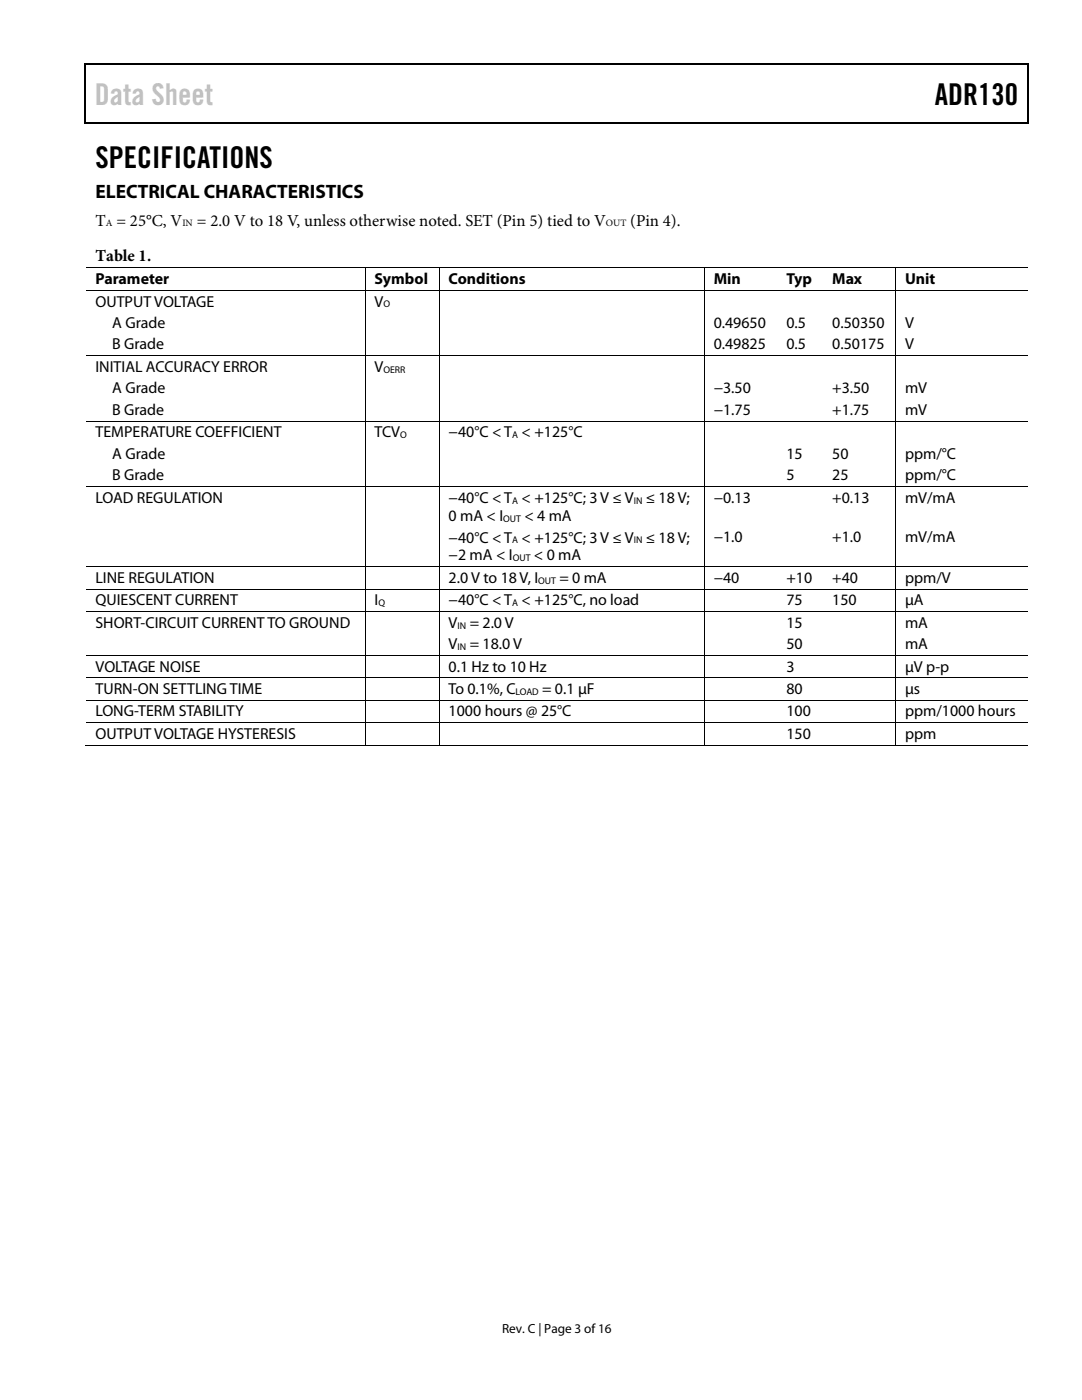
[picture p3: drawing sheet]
<svg xmlns="http://www.w3.org/2000/svg" width="216mm" height="279mm" viewBox="0 0 216 279" stroke-linecap="round" stroke-linejoin="round" font-family="sans-serif">
<defs><g id="words">
<text font-size="6" fill="#c1c1c1" x="18.9" y="21">Data Sheet</text>
<g font-size="6">
<text x="186.5" y="21">ADR130</text>
<text x="19" y="33.6">SPECIFICATIONS</text>
</g>
<text font-size="3.9" x="19" y="39.6">ELECTRICAL CHARACTERISTICS</text>
<g font-size="3.3">
<text x="19" y="45">T = 25°C, V</text>
<text x="39.3" y="45">= 2.0 V to 18 V, unless otherwise noted. SET (Pin 5) tied to V</text>
<text x="125.8" y="45">(Pin 4).</text>
<text x="19.1" y="52.1">Table 1.</text>
</g>
<g font-size="3.2">
<text x="19" y="56.7">Parameter</text>
<text x="74.7" y="56.7">Symbol</text>
<text x="89.5" y="56.7">Conditions</text>
<text x="142.4" y="56.7">Min</text>
<text x="156.9" y="56.7">Typ</text>
<text x="166.1" y="56.7">Max</text>
<text x="180.6" y="56.7">Unit</text>
<text x="19" y="61.2">OUTPUT VOLTAGE</text>
<text x="22.4" y="65.4">A Grade</text>
<text x="74.7" y="61.2">V</text>
<text x="142.4" y="65.4">0.49650</text>
<text x="156.9" y="65.4">0.5</text>
<text x="166.1" y="65.4">0.50350</text>
<text x="180.6" y="65.4">V</text>
<text x="22.4" y="69.7">B Grade</text>
<text x="142.4" y="69.7">0.49825</text>
<text x="156.9" y="69.7">0.5</text>
<text x="166.1" y="69.7">0.50175</text>
<text x="180.6" y="69.7">V</text>
<text x="19" y="74.2">INITIAL ACCURACY ERROR</text>
<text x="74.7" y="74.2">V</text>
<text x="22.4" y="78.5">A Grade</text>
<text x="22.4" y="82.8">B Grade</text>
<text x="142.4" y="78.5">−3.50</text>
<text x="142.4" y="82.8">−1.75</text>
<text x="166.1" y="78.5">+3.50</text>
<text x="166.1" y="82.8">+1.75</text>
<text x="180.6" y="78.5">mV</text>
<text x="180.6" y="82.8">mV</text>
<text x="19" y="87.3">TEMPERATURE COEFFICIENT</text>
<text x="74.7" y="87.3">TCV</text>
<text x="89.5" y="87.3">−40°C &lt; T &lt; +125°C</text>
<text x="22.4" y="91.6">A Grade</text>
<text x="22.4" y="95.9">B Grade</text>
<text x="156.9" y="91.6">15</text>
<text x="156.9" y="95.9">5</text>
<text x="166.1" y="91.6">50</text>
<text x="166.1" y="95.9">25</text>
<text x="180.6" y="91.6">ppm/°C</text>
<text x="180.6" y="95.9">ppm/°C</text>
<text x="19" y="100.4">LOAD REGULATION</text>
<text x="89.5" y="100.4">−40°C &lt; T &lt; +125°C; 3 V ≤ V</text>
<text x="128.9" y="100.4">≤ 18 V;</text>
<text x="142.4" y="100.4">−0.13</text>
<text x="166.1" y="100.4">+0.13</text>
<text x="180.6" y="100.4">mV/mA</text>
<text x="89.5" y="104">0 mA &lt; I</text>
<text x="104.6" y="104">&lt; 4 mA</text>
<text x="89.5" y="108.3">−40°C &lt; T &lt; +125°C; 3 V ≤ V</text>
<text x="89.5" y="111.8">−2 mA &lt; I</text>
<text x="106.6" y="111.8">&lt; 0 mA</text>
<text x="128.9" y="108.3">≤ 18 V;</text>
<text x="142.4" y="108.2">−1.0</text>
<text x="166.1" y="108.2">+1.0</text>
<text x="180.6" y="108.2">mV/mA</text>
<text x="19" y="116.3">LINE REGULATION</text>
<text x="89.5" y="116.3">2.0 V to 18V, I</text>
<text x="111.6" y="116.3">= 0 mA</text>
<text x="142.4" y="116.3">−40</text>
<text x="156.9" y="116.3">+10</text>
<text x="166.1" y="116.3">+40</text>
<text x="180.6" y="116.3">ppm/V</text>
<text x="19" y="120.8">QUIESCENT CURRENT</text>
<text x="19" y="125.3">SHORT-CIRCUIT CURRENT TO GROUND</text>
<text x="74.7" y="120.8">I</text>
<text x="89.5" y="120.8">−40°C &lt; T &lt; +125°C, no load</text>
<text x="89.5" y="125.3">V</text>
<text x="93.7" y="125.3">= 2.0 V</text>
<text x="156.9" y="120.8">75</text>
<text x="156.9" y="125.3">15</text>
<text x="166.1" y="120.8">150</text>
<text x="180.6" y="120.8">µA</text>
<text x="180.6" y="125.3">mA</text>
<text x="89.5" y="129.6">V</text>
<text x="93.7" y="129.6">= 18.0 V</text>
<text x="156.9" y="129.6">50</text>
<text x="180.6" y="129.6">mA</text>
<text x="19" y="134">VOLTAGE NOISE</text>
<text x="89.5" y="134">0.1 Hz to 10 Hz</text>
<text x="156.9" y="134">3</text>
<text x="180.6" y="134">µV p-p</text>
<text x="19" y="138.5">TURN-ON SETTLING TIME</text>
<text x="19" y="143">LONG-TERM STABILITY</text>
<text x="89.5" y="138.5">To 0.1%, C</text>
<text x="89.5" y="143">1000 hours @ 25°C</text>
<text x="108.2" y="138.5">= 0.1 µF</text>
<text x="156.9" y="138.5">80</text>
<text x="156.9" y="143">100</text>
<text x="180.6" y="138.5">µs</text>
<text x="180.6" y="143">ppm/1000 hours</text>
<text x="19" y="147.4">OUTPUT VOLTAGE HYSTERESIS</text>
<text x="156.9" y="147.4">150</text>
<text x="180.6" y="147.4">ppm</text>
</g>
<text font-size="2.6" x="100.2" y="266">Rev. C | Page 3 of 16</text>
<g font-size="1.9">
<text x="21.1" y="45.2">A</text>
<text x="36.4" y="45.2">IN</text>
<text x="120.9" y="45.2">OUT</text>
<text x="76.5" y="61.3">O</text>
<text x="76.5" y="74.4">OERR</text>
<text x="79.9" y="87.5">O</text>
<text x="102.2" y="87.5">A</text>
<text x="102.2" y="100.5">A</text>
<text x="126.5" y="100.5">IN</text>
<text x="100.4" y="104.1">OUT</text>
<text x="102.2" y="108.4">A</text>
<text x="102.3" y="112">OUT</text>
<text x="126.5" y="108.4">IN</text>
<text x="107.4" y="116.5">OUT</text>
<text x="75.5" y="120.9">Q</text>
<text x="91.3" y="125.4">IN</text>
<text x="102.2" y="120.9">A</text>
<text x="91.3" y="129.7">IN</text>
<text x="102.9" y="138.7">LOAD</text>
</g>
</g></defs>
<g fill="#000">
<path d="M16.9 12.7h.2v1h-.2zM16.9 12.7h.2v.3h-.2zM82.5 12.7h.3v.3h-.3zM205.1 12.7h.2v1h-.2zM205.1 12.7h.2v.3h-.2zM16.9 24.4h.2v.3h-.2zM82.3 24.4h.2v.3h-.2zM205.1 24.4h.2v.3h-.2zM72.7 53.3h.2v.2h-.2zM72.7 57.9h.2v.1h-.2zM87.5 53.3h.2v.2h-.2zM87.5 57.9h.2v.1h-.2z"/>
<path d="M140.4 53.3h.2v.2h-.2zM140.4 57.9h.2v.1h-.2zM155 53.3h.2v.2h-.2zM155 57.9h.2v.1h-.2zM164.2 53.3h.1v.2h-.1zM164.2 57.9h.1v.1h-.1zM178.6 53.3h.2v.2h-.2zM178.6 57.9h.2v.1h-.2zM72.7 70.9h.2v.2h-.2zM87.5 70.9h.2v.2h-.2zM140.4 70.9h.2v.2h-.2zM155 70.9h.2v.2h-.2z"/>
<path d="M164.2 70.9h.1v.2h-.1zM178.6 70.9h.2v.2h-.2zM72.7 84h.2v.2h-.2zM72.7 97.1h.2v.1h-.2zM87.5 84h.2v.2h-.2zM87.5 97.1h.2v.1h-.2zM140.4 84h.2v.2h-.2zM140.4 97.1h.2v.1h-.2zM155 84h.2v.2h-.2zM155 97.1h.2v.1h-.2zM164.2 84h.1v.2h-.1zM164.2 97.1h.1v.1h-.1z"/>
<path d="M178.6 84h.2v.2h-.2zM178.6 97.1h.2v.1h-.2zM72.7 113h.2v.2h-.2zM72.7 117.5h.2v.2h-.2zM87.5 113h.2v.2h-.2zM87.5 117.5h.2v.2h-.2zM140.4 113h.2v.2h-.2zM140.4 117.5h.2v.2h-.2zM155 113h.2v.2h-.2zM155 117.5h.2v.2h-.2zM164.2 113h.1v.2h-.1zM164.2 117.5h.1v.2h-.1z"/>
<path d="M178.6 113h.2v.2h-.2zM178.6 117.5h.2v.2h-.2zM72.7 122h.2v.1h-.2zM72.7 130.7h.2v.2h-.2zM72.7 135.2h.2v.2h-.2zM72.7 139.7h.2v.1h-.2zM87.5 122h.2v.1h-.2zM87.5 130.7h.2v.2h-.2zM87.5 135.2h.2v.2h-.2zM87.5 139.7h.2v.1h-.2zM140.4 122h.2v.1h-.2zM140.4 130.7h.2v.2h-.2z"/>
<path d="M140.4 135.2h.2v.2h-.2zM140.4 139.7h.2v.1h-.2zM155 122h.2v.1h-.2zM155 130.7h.2v.2h-.2zM155 135.2h.2v.2h-.2zM155 139.7h.2v.1h-.2zM164.2 122h.1v.1h-.1zM164.2 130.7h.1v.2h-.1zM164.2 135.2h.1v.2h-.1zM164.2 139.7h.1v.1h-.1zM178.6 122h.2v.1h-.2zM178.6 130.7h.2v.2h-.2z"/>
<path d="M178.6 135.2h.2v.2h-.2zM178.6 139.7h.2v.1h-.2zM72.7 144.1h.2v.2h-.2zM72.7 148.6h.2v.2h-.2zM87.5 144.1h.2v.2h-.2zM87.5 148.6h.2v.2h-.2zM140.4 144.1h.2v.2h-.2zM140.4 148.6h.2v.2h-.2zM154.8 148.6h.1v.2h-.1zM155 144.1h.2v.2h-.2zM163.9 148.6h.2v.2h-.2zM164.2 144.1h.1v.2h-.1z"/>
<path d="M178.6 144.1h.2v.2h-.2zM178.6 148.6h.2v.2h-.2z"/>
</g>
<path d="M17 13.7v10.7M17.1 12.8h65.4M82.8 12.8h122.3M205.2 13.7v10.7M17.1 24.5h188" fill="none" stroke="#000" stroke-width=".25"/>
<g fill="none" stroke="#000" stroke-width=".2">
<path d="M17.1 53.4h55.6M17.1 58h55.6M72.8 53.5v4.4M72.8 58v12.9M72.9 53.4h14.6M72.9 58h14.6M87.6 53.5v4.4M87.6 58v12.9M87.7 53.4h52.7M87.7 58h52.7M140.5 53.5v4.4M140.5 58v12.9"/>
<path d="M140.6 53.4h14.4M140.6 58h14.4M155.2 53.4h9M155.2 58h9M164.3 53.4h14.3M164.3 58h14.3M178.7 53.5v4.4M178.7 58v12.9M178.8 53.4h26.3M178.8 58h26.3M17.1 71h55.6M72.8 71.1v12.9"/>
<path d="M72.9 71h14.6M87.6 71.1v12.9M87.7 71h52.7M140.5 71.1v12.9M140.6 71h14.4M155.2 71h9M164.3 71h14.3M178.7 71.1v12.9M178.8 71h26.3M17.1 84.1h55.6M17.1 97.2h55.6M72.8 84.2v12.9"/>
<path d="M72.8 97.2v15.8M72.9 84.1h14.6M72.9 97.2h14.6M87.6 84.2v12.9M87.6 97.2v15.8M87.7 84.1h52.7M87.7 97.2h52.7M140.5 84.2v12.9M140.5 97.2v15.8M140.6 84.1h14.4M140.6 97.2h14.4M155.2 84.1h9"/>
<path d="M155.2 97.2h9M164.3 84.1h14.3M164.3 97.2h14.3M178.7 84.2v12.9M178.7 97.2v15.8M178.8 84.1h26.3M178.8 97.2h26.3M17.1 113.1h55.6M17.1 117.6h55.6M72.8 113.2v4.3M72.8 117.7v4.3M72.9 113.1h14.6"/>
<path d="M72.9 117.6h14.6M87.6 113.2v4.3M87.6 117.7v4.3M87.7 113.1h52.7M87.7 117.6h52.7M140.5 113.2v4.3M140.5 117.7v4.3M140.6 113.1h14.4M140.6 117.6h14.4M155.2 113.1h9M155.2 117.6h9M164.3 113.1h14.3"/>
<path d="M164.3 117.6h14.3M178.7 113.2v4.3M178.7 117.7v4.3M178.8 113.1h26.3M178.8 117.6h26.3M17.1 122h55.6M17.1 130.8h55.6M17.1 135.3h55.6M17.1 139.8h55.6M72.8 122.1v8.6M72.8 130.9v4.3M72.8 135.4v4.3"/>
<path d="M72.8 139.8v4.3M72.9 122h14.6M72.9 130.8h14.6M72.9 135.3h14.6M72.9 139.8h14.6M87.6 122.1v8.6M87.6 130.9v4.3M87.6 135.4v4.3M87.6 139.8v4.3M87.7 122h52.7M87.7 130.8h52.7M87.7 135.3h52.7"/>
<path d="M87.7 139.8h52.7M140.5 122.1v8.6M140.5 130.9v4.3M140.5 135.4v4.3M140.5 139.8v4.3M140.6 122h14.4M140.6 130.8h14.4M140.6 135.3h14.4M140.6 139.8h14.4M155.2 122h9M155.2 130.8h9M155.2 135.3h9"/>
<path d="M155.2 139.8h9M164.3 122h14.3M164.3 130.8h14.3M164.3 135.3h14.3M164.3 139.8h14.3M178.7 122.1v8.6M178.7 130.9v4.3M178.7 135.4v4.3M178.7 139.8v4.3M178.8 122h26.3M178.8 130.8h26.3M178.8 135.3h26.3"/>
<path d="M178.8 139.8h26.3M16.9 148.7h55.8M17.1 144.2h55.6M72.8 144.3v4.3M72.9 144.2h14.6M72.9 148.7h14.6M87.6 144.3v4.3M87.7 144.2h52.7M87.7 148.7h52.7M140.5 144.3v4.3M140.6 144.2h14.4M140.6 148.7h38"/>
<path d="M155.2 144.2h9M164.3 144.2h14.3M178.7 144.3v4.3M178.8 144.2h26.3M178.8 148.7h26.3"/>
</g>
<use href="#words"/>
</svg>
